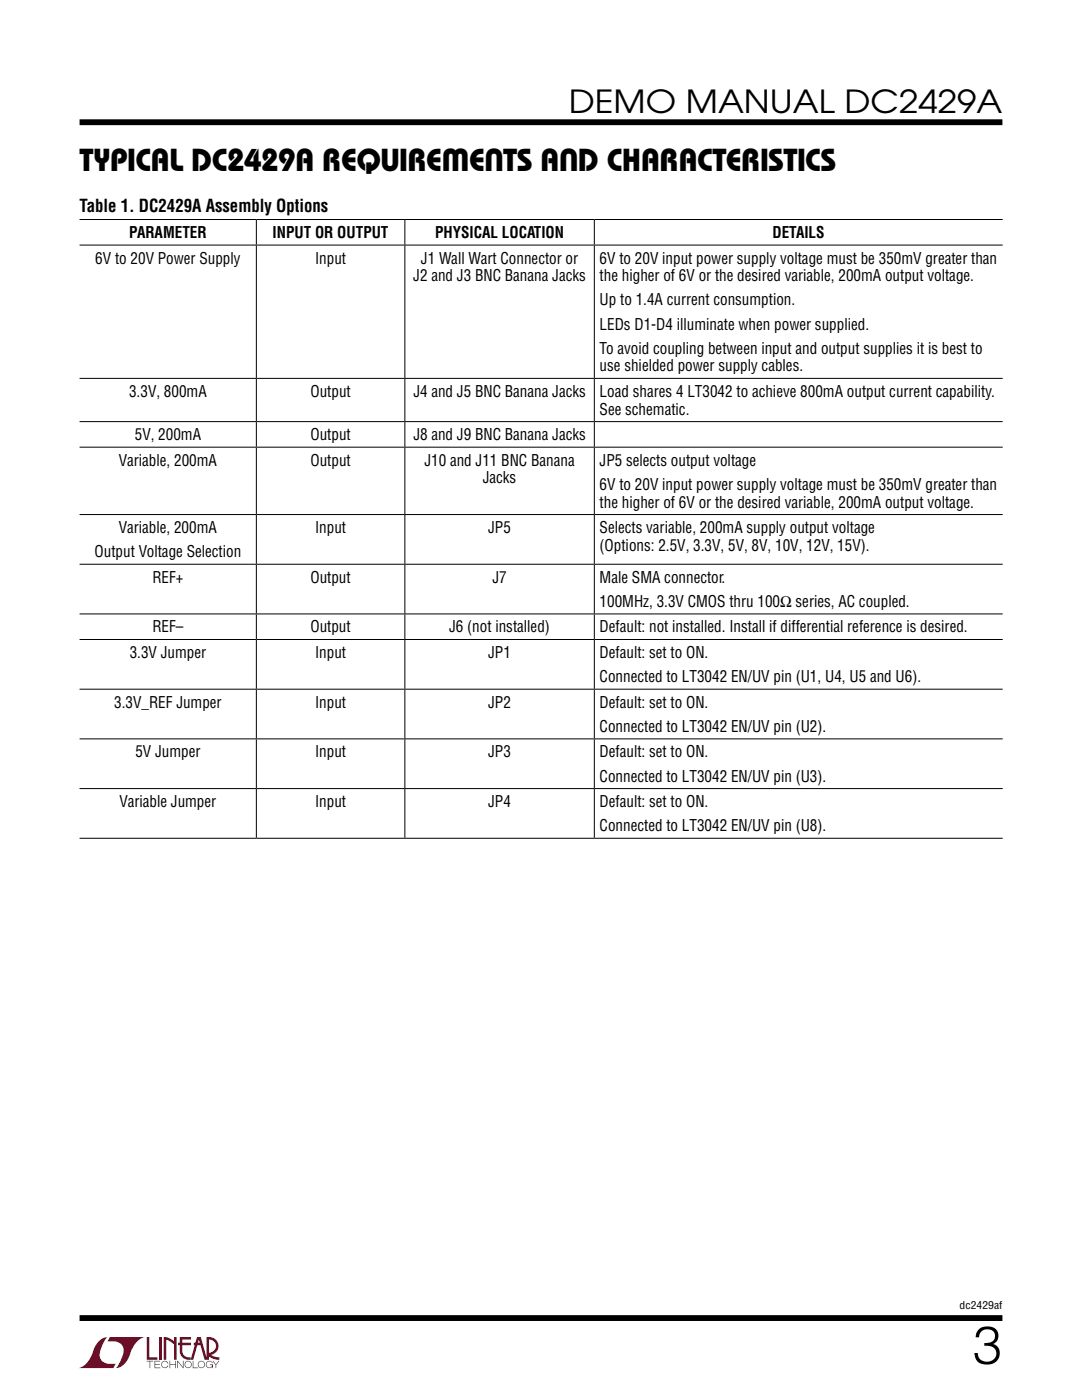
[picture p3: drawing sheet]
<svg xmlns="http://www.w3.org/2000/svg" width="216mm" height="279mm" viewBox="0 0 216 279" stroke-linecap="round" stroke-linejoin="round" font-family="sans-serif">
<defs><g id="words">
<text font-size="10.6" x="194.1" y="272.2">3</text>
<g font-size="6.3">
<text x="113.5" y="22.5">DEMO MANUAL DC2429A</text>
<text x="15.9" y="34.1">Typical DC2429A Requirements and Characteristics</text>
</g>
<text font-size="3.5" x="15.9" y="42.4">Table 1. DC2429A Assembly Options</text>
<g font-size="3.2">
<text x="25.8" y="47.5">PARAMETER</text>
<text x="54.4" y="47.5">INPUT OR OUTPUT</text>
<text x="86.8" y="47.5">PHYSICAL LOCATION</text>
<text x="154.1" y="47.5">DETAILS</text>
<text x="19" y="52.6">6V to 20V Power Supply</text>
<text x="62.9" y="52.6">Input</text>
<text x="84" y="52.6">J1 Wall Wart Connector or</text>
<text x="119.6" y="52.6">6V to 20V input power supply voltage must be 350mV greater than</text>
<text x="82.5" y="56.1">J2 and J3 BNC Banana Jacks</text>
<text x="119.6" y="56.1">the higher of 6V or the desired variable, 200mA output voltage.</text>
<text x="119.6" y="60.9">Up to 1.4A current consumption.</text>
<text x="119.6" y="65.8">LEDs D1-D4 illuminate when power supplied.</text>
<text x="119.6" y="70.6">To avoid coupling between input and output supplies it is best to</text>
<text x="119.6" y="74.1">use shielded power supply cables.</text>
<text x="25.8" y="79.2">3.3V, 800mA</text>
<text x="61.9" y="79.2">Output</text>
<text x="82.5" y="79.2">J4 and J5 BNC Banana Jacks</text>
<text x="119.6" y="82.7">See schematic.</text>
<text x="119.6" y="79.2">Load shares 4 LT3042 to achieve 800mA output current capability.</text>
<text x="26.9" y="87.8">5V, 200mA</text>
<text x="61.9" y="87.8">Output</text>
<text x="82.5" y="87.8">J8 and J9 BNC Banana Jacks</text>
<text x="23.7" y="92.9">Variable, 200mA</text>
<text x="61.9" y="92.9">Output</text>
<text x="84.7" y="92.9">J10 and J11 BNC Banana</text>
<text x="119.6" y="92.9">JP5 selects output voltage</text>
<text x="96.3" y="96.5">Jacks</text>
<text x="119.6" y="97.8">6V to 20V input power supply voltage must be 350mV greater than</text>
<text x="119.6" y="101.3">the higher of 6V or the desired variable, 200mA output voltage.</text>
<text x="23.7" y="106.4">Variable, 200mA</text>
<text x="62.9" y="106.4">Input</text>
<text x="97.4" y="106.4">JP5</text>
<text x="119.6" y="106.4">Selects variable, 200mA supply output voltage</text>
<text x="18.9" y="111.2">Output Voltage Selection</text>
<text x="119.6" y="109.9">(Options: 2.5V, 3.3V, 5V, 8V, 10V, 12V, 15V).</text>
<text x="30.4" y="116.3">REF+</text>
<text x="61.9" y="116.3">Output</text>
<text x="98.3" y="116.3">J7</text>
<text x="119.6" y="116.3">Male SMA connector.</text>
<text x="119.6" y="121.1">100MHz, 3.3V CMOS thru 100Ω series, AC coupled.</text>
<text x="25.9" y="131.3">3.3V Jumper</text>
<text x="30.4" y="126.2">REF–</text>
<text x="61.9" y="126.2">Output</text>
<text x="62.9" y="131.3">Input</text>
<text x="89.6" y="126.2">J6 (not installed)</text>
<text x="97.4" y="131.3">JP1</text>
<text x="119.6" y="126.2">Default: not installed. Install if differential reference is desired.</text>
<text x="119.6" y="131.3">Default: set to ON.</text>
<text x="119.6" y="136.1">Connected to LT3042 EN/UV pin (U1, U4, U5 and U6).</text>
<text x="22.8" y="141.2">3.3V_REF Jumper</text>
<text x="62.9" y="141.2">Input</text>
<text x="97.4" y="141.2">JP2</text>
<text x="119.6" y="141.2">Default: set to ON.</text>
<text x="119.6" y="146.1">Connected to LT3042 EN/UV pin (U2).</text>
<text x="27" y="151.2">5V Jumper</text>
<text x="62.9" y="151.2">Input</text>
<text x="97.4" y="151.2">JP3</text>
<text x="119.6" y="151.2">Default: set to ON.</text>
<text x="119.6" y="156">Connected to LT3042 EN/UV pin (U3).</text>
<text x="23.9" y="161.1">Variable Jumper</text>
<text x="62.9" y="161.1">Input</text>
<text x="97.4" y="161.1">JP4</text>
<text x="119.6" y="161.1">Default: set to ON.</text>
<text x="119.6" y="165.9">Connected to LT3042 EN/UV pin (U8).</text>
</g>
<text font-size="2.1" x="191.5" y="261.2">dc2429af</text>
</g></defs>
<g fill="#910028">
<path d="M29.3 266.8h.5v4.1h1.6v.5h-2.1z"/>
<path d="M20 267.4l1-.5h.5h-.1a6.2 6.2 0 0 0-1.5 4 2.58 2.58 0 0 0 3.2 1.3l-.5 .8h-7a4.9 4.9 0 0 0 3.1-3.8l.4-.7z"/>
<path d="M21.9 266.9h7a4.9 4.9 0 0 0-3.1 3.7 3.2 3.2 0 0 1-2.7 2.4h.1a6.2 6.2 0 0 0 1.4-4.1 2.58 2.58 0 0 0-3.1-1.2z"/>
<path d="M31.8 266.8h.5v4.6h-.5z"/>
<path d="M32.7 266.8l1 .2 1 .7v-.9h.5v4.6h-.5v-3.1l-1.5-.9v4h-.5z"/>
<path d="M29.3 271.6h1.3v.1h-.6v1.3h-.2v-1.3h-.5z"/>
<path d="M30.8 271.6h1.2v.1h-1v.5h.9v.2h-.9v.5h1v.1h-1.2z"/>
<path d="M33.8 271.6h.2v.6h1v-.6h.1v1.4h-.1v-.6h-1v.6h-.2z"/>
<path d="M35.4 271.6h.1l1 1.2v-1.2h.1v1.4l-1.1-1.2v1.2h-.1z"/>
<path d="M38.5 271.6h.1v1.3h.9v.1h-1z"/>
<path d="M42.4 271.6h.1l.6 .7 .5-.7h.2l-.7 .8v.6h-.1v-.6z"/>
<path d="M35.9 266.8h2.2v.5h-1.7v.7h1.7v.5h-1.7v1.1a1.32 1.32 0 0 0 1.6 1.3v.5l1.3-4.6h.8l1.1 4.1v-4.1a1.84 1.84 0 0 1 2.3 1.4 1.84 1.84 0 0 1-1.4 2.2l.7 .4 1 .1v.5l-1.2-.2-1.1-.6v-.6a1.34 1.34 0 0 0 1.6-1.2 1.34 1.34 0 0 0-1.4-1.5v4.1h-.9l-.8-2.9h-1.3v-.5h1.2l-.2-.7-1.1 4.1a2.06 2.06 0 0 1-2.7-1.3v-1.6h-.4v-.5h.4z"/>
<path d="M37 271.8a.72 .72 0 0 1 1.2 .1 .72 .72 0 0 1-.4 1.1 .72 .72 0 0 1-1-.7h.2a.59 .59 0 0 0 .8 .5 .59 .59 0 0 0 .2-.9 .59 .59 0 0 0-1 .2v.2h-.2z"/>
<path d="M39.7 271.8a.72 .72 0 0 1 1.1 .1 .72 .72 0 0 1-.4 1.1 .72 .72 0 0 1-.9-.7h.1a.59 .59 0 0 0 .8 .5 .59 .59 0 0 0 .2-.9 .59 .59 0 0 0-1 .2v.2h-.1z"/>
<path d="M41.3 271.8a.72 .72 0 0 1 1.2 .2h-.2a.59 .59 0 0 0-.9-.1 .59 .59 0 0 0 .1 .9 .59 .59 0 0 0 .9-.4h-.5v-.1h.6v.7h-.1v-.3a.73 .73 0 0 1-1.1 .2 .73 .73 0 0 1 0-1.1z"/>
<path d="M32.4 271.8a.71 .71 0 0 1 1.2 .3h-.1a.59 .59 0 0 0-.9-.3 .59 .59 0 0 0-.1 1 .59 .59 0 0 0 .9-.3h.2a.73 .73 0 0 1-1.1 .4 .73 .73 0 0 1-.1-1.1z"/>
</g>
<path d="M15.9 24.4h184.1M15.9 263h184.1" fill="none" stroke="#000" stroke-width="1.2" stroke-linecap="butt"/>
<g fill="none" stroke="#000" stroke-width=".2">
<path d="M15.9 48.9h184.2M15.9 43.8h184.2M51.2 43.9v4.9M51.2 49v26.4M80.8 43.9v4.9M80.8 49v26.4M118.6 43.9v4.9M118.6 49v26.4M15.9 75.5h184.2M51.2 75.6v8.5M80.8 75.6v8.5M118.6 75.6v8.5"/>
<path d="M15.9 84.1h184.2M15.9 89.2h184.2M51.2 84.2v5M51.2 89.3v13.3M80.8 84.2v5M80.8 89.3v13.3M118.6 84.2v5M118.6 89.3v13.3M15.9 102.7h184.2M15.9 112.6h184.2M51.2 102.8v9.7M51.2 112.7v9.7"/>
<path d="M80.8 102.8v9.7M80.8 112.7v9.7M118.6 102.8v9.7M118.6 112.7v9.7M15.9 122.5h184.2M15.9 127.6h184.2M15.9 137.5h184.2M51.2 122.6v4.9M51.2 127.7v9.8M51.2 137.6v9.8M80.8 122.6v4.9M80.8 127.7v9.8"/>
<path d="M80.8 137.6v9.8M118.6 122.6v4.9M118.6 127.7v9.8M118.6 137.6v9.8M15.9 147.5h184.2M15.9 157.4h184.2M51.2 147.5v9.8M51.2 157.5v9.7M80.8 147.5v9.8M80.8 157.5v9.7M118.6 147.5v9.8M118.6 157.5v9.7"/>
<path d="M15.9 167.3h184.2"/>
</g>
<use href="#words"/>
</svg>
